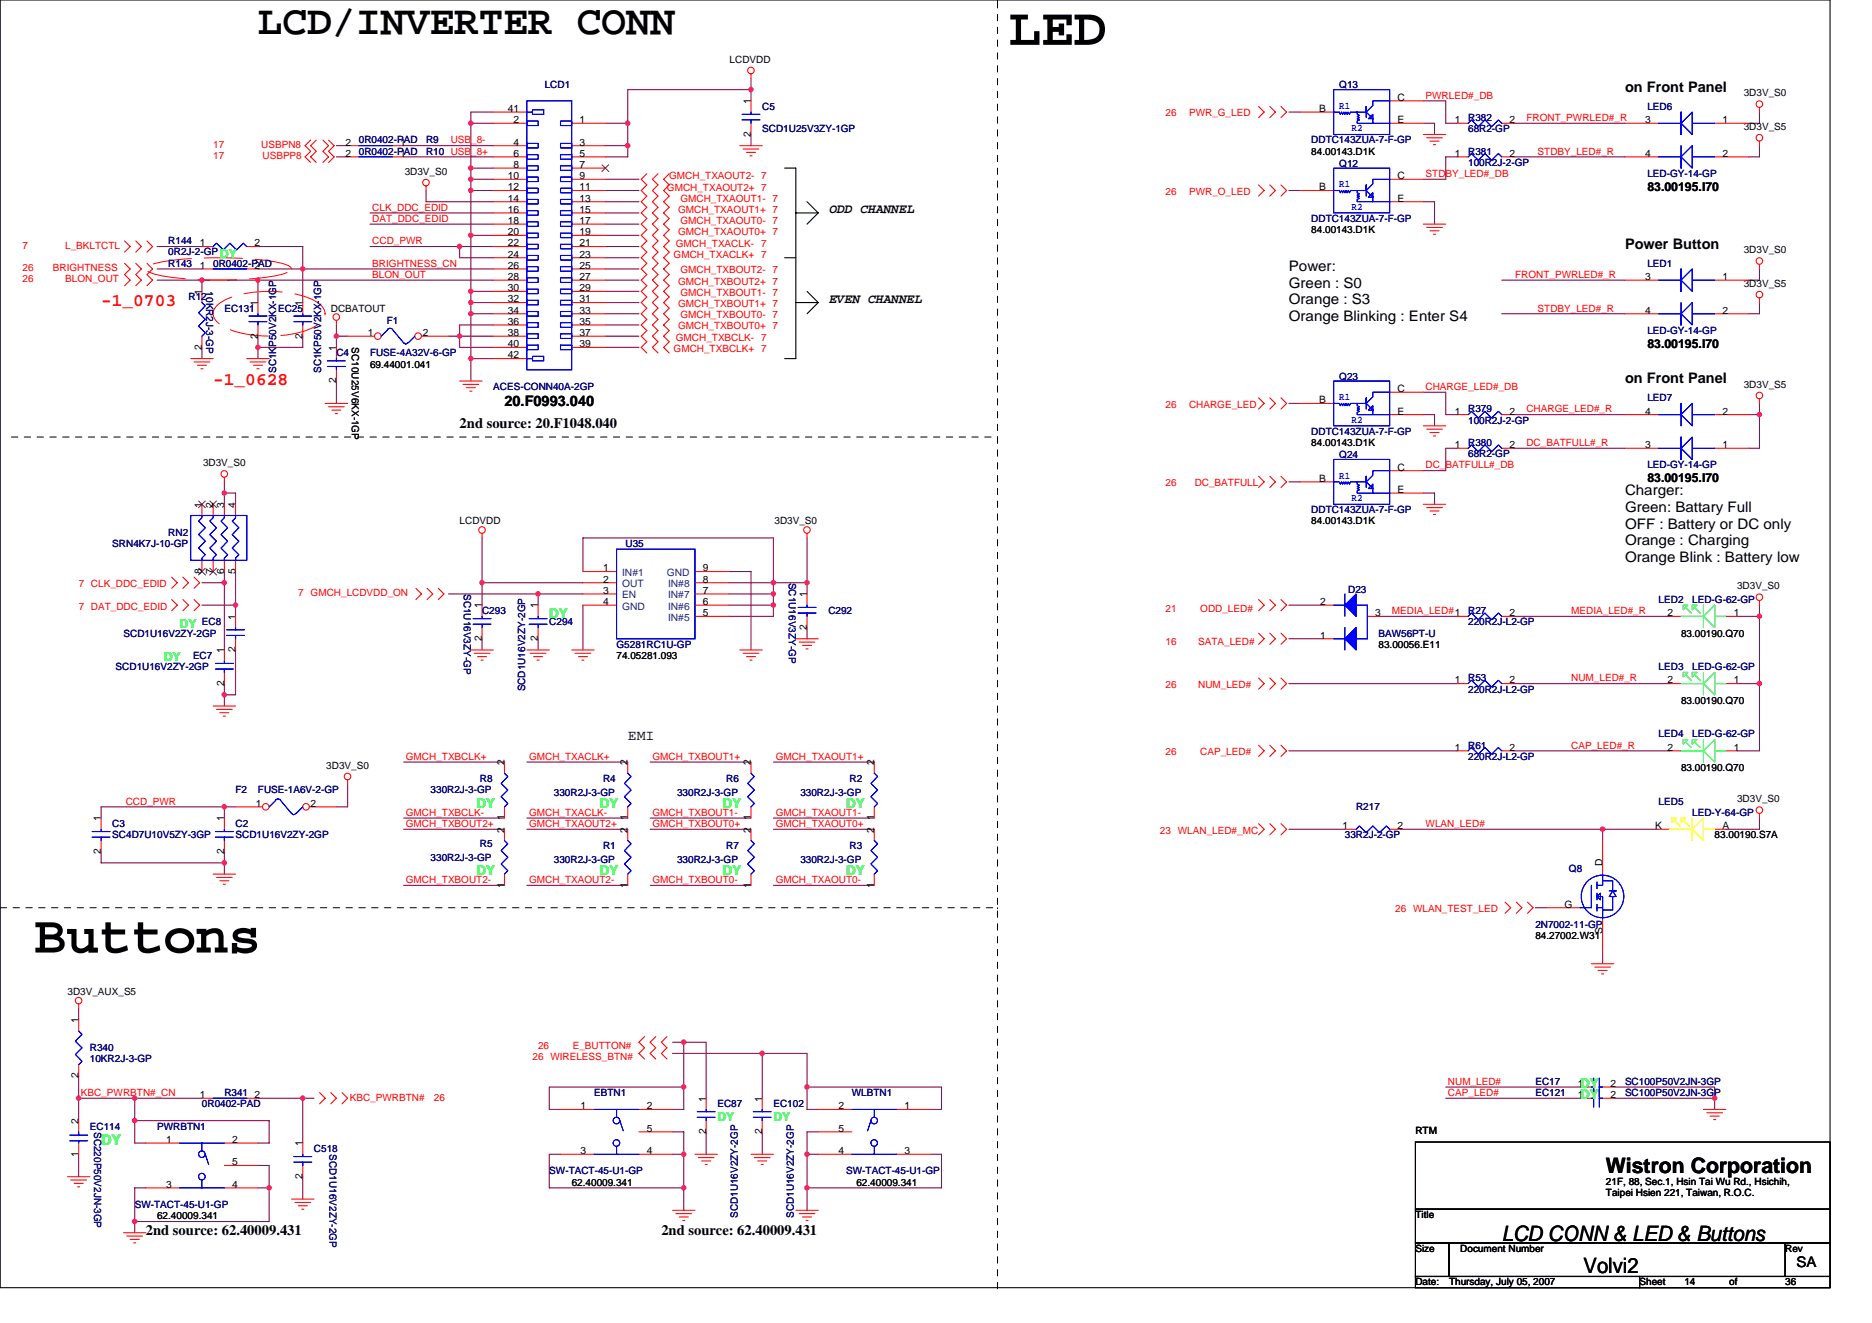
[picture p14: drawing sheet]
<svg xmlns="http://www.w3.org/2000/svg" width="297mm" height="210mm" viewBox="0 0 297 210" stroke-linecap="round" stroke-linejoin="round" font-family="sans-serif">
<defs><g id="words">
<g font-size="8.5">
<text x="160.1" y="7.1">LED</text>
<text x="5.4" y="151.1">Buttons</text>
</g>
<text font-size="6.6" x="40.9" y="5.5">LCD/INVERTER CONN</text>
<g font-size="3.4">
<text x="254.8" y="186.1">Wistron Corporation</text>
<text x="238.3" y="196.8">LCD CONN &amp; LED &amp; Buttons</text>
<text x="251.3" y="202">Volvi2</text>
</g>
<g font-size="2.8" fill="#f00">
<text x="16" y="48.6">-1_0703</text>
<text x="33.8" y="61">-1_0628</text>
</g>
<g font-size="2.3">
<text x="257.8" y="14.6">on Front Panel</text>
<text x="257.8" y="39.5">Power Button</text>
<text x="204.5" y="43">Power:</text>
<text x="204.5" y="45.6">Green : S0</text>
<text x="204.5" y="48.3">Orange : S3</text>
<text x="204.5" y="51">Orange Blinking : Enter S4</text>
<text x="80" y="64.4">20.F0993.040</text>
<text x="257.8" y="60.8">on Front Panel</text>
<text x="72.9" y="67.9">2nd source: 20.F1048.040</text>
<text x="257.8" y="78.5">Charger:</text>
<text x="257.8" y="81.2">Green: Battary Full</text>
<text x="257.8" y="83.9">OFF : Battery or DC only</text>
<text x="257.8" y="86.5">Orange : Charging</text>
<text x="257.8" y="89.2">Orange Blink : Battery low</text>
<text x="99.6" y="117.4">EMI</text>
<text x="23.2" y="195.9">2nd source: 62.40009.431</text>
<text x="104.9" y="195.9">2nd source: 62.40009.431</text>
<text x="285" y="201">SA</text>
</g>
<text font-size="2.3" fill="#0f0" x="16" y="181.7">DY</text>
<g font-size="2.1">
<text x="131.6" y="33.8">ODD CHANNEL</text>
<text x="131.6" y="48">EVEN CHANNEL</text>
</g>
<g font-size="2.1" fill="#0f0">
<text x="87.2" y="98">DY</text>
<text x="75.6" y="128.2">DY</text>
<text x="95.2" y="128.2">DY</text>
<text x="114.7" y="128.2">DY</text>
<text x="134.3" y="128.2">DY</text>
<text x="75.6" y="138.9">DY</text>
<text x="95.2" y="138.9">DY</text>
<text x="114.7" y="138.9">DY</text>
<text x="134.3" y="138.9">DY</text>
<text x="250.7" y="172.7">DY</text>
<text x="250.7" y="174.4">DY</text>
</g>
<g font-size="1.9">
<text x="261.4" y="30.3">83.00195.I70</text>
<text x="261.4" y="55.2">83.00195.I70</text>
<text x="261.4" y="76.5">83.00195.I70</text>
</g>
<text font-size="1.9" fill="#00ff40" x="34.9" y="40.9">DY</text>
<g font-size="1.9" fill="#0f0">
<text x="28.5" y="99.6">DY</text>
<text x="26" y="104.9">DY</text>
<text x="113.8" y="177.8">DY</text>
<text x="122.7" y="177.8">DY</text>
</g>
<g font-size="1.6">
<text x="115.8" y="9.9">LCDVDD</text>
<text x="80.6" y="17.8">41</text>
<text x="119.1" y="16.5" transform="rotate(-90 119.1 16.5)">1</text>
<text x="209.3" y="17.8">B</text>
<text x="221.8" y="16">C</text>
<text x="276.7" y="15.3">3D3V_S0</text>
<text x="54.8" y="23.1">2</text>
<text x="63.5" y="23.1">1</text>
<text x="81.5" y="19.5">2</text>
<text x="81.5" y="23.1">4</text>
<text x="92" y="19.5">1</text>
<text x="92" y="23.1">3</text>
<text x="119.1" y="21.7" transform="rotate(-90 119.1 21.7)">2</text>
<text x="221.8" y="19.5">E</text>
<text x="230.8" y="19.5">1</text>
<text x="239.5" y="19.5">2</text>
<text x="261" y="19.5">3</text>
<text x="273.3" y="19.5">1</text>
<text x="276.7" y="20.6">3D3V_S5</text>
<text x="54.8" y="24.9">2</text>
<text x="63.5" y="24.9">1</text>
<text x="64.2" y="27.7">3D3V_S0</text>
<text x="80.6" y="28.4">10</text>
<text x="81.5" y="24.9">6</text>
<text x="81.5" y="26.6">8</text>
<text x="92" y="24.9">5</text>
<text x="92" y="26.6">7</text>
<text x="92" y="28.4">9</text>
<text x="208.1" y="24.5">84.00143.D1K</text>
<text x="221.8" y="28.4">C</text>
<text x="230.8" y="24.9">1</text>
<text x="239.5" y="24.9">2</text>
<text x="261" y="24.9">4</text>
<text x="273.3" y="24.9">2</text>
<text x="80.6" y="30.2">12</text>
<text x="80.6" y="32">14</text>
<text x="80.6" y="33.8">16</text>
<text x="80.6" y="35.5">18</text>
<text x="92" y="30.2">11</text>
<text x="92" y="32">13</text>
<text x="92" y="33.8">15</text>
<text x="92" y="35.5">17</text>
<text x="209.3" y="30.2">B</text>
<text x="221.8" y="32">E</text>
<text x="31.7" y="39.1">1</text>
<text x="40.4" y="39.1">2</text>
<text x="80.6" y="37.3">20</text>
<text x="80.6" y="39.1">22</text>
<text x="80.6" y="40.9">24</text>
<text x="92" y="37.3">19</text>
<text x="92" y="39.1">21</text>
<text x="92" y="40.9">23</text>
<text x="208.1" y="37">84.00143.D1K</text>
<text x="276.7" y="40.2">3D3V_S0</text>
<text x="31.7" y="42.7">1</text>
<text x="32" y="46.8" transform="rotate(-90 32 46.8)">1</text>
<text x="40.4" y="42.7">2</text>
<text x="80.6" y="42.7">26</text>
<text x="80.6" y="44.4">28</text>
<text x="80.6" y="46.2">30</text>
<text x="80.6" y="48">32</text>
<text x="92" y="42.7">25</text>
<text x="92" y="44.4">27</text>
<text x="92" y="46.2">29</text>
<text x="92" y="48">31</text>
<text x="261" y="44.4">3</text>
<text x="273.3" y="44.4">1</text>
<text x="276.7" y="45.5">3D3V_S5</text>
<text x="40.9" y="53.7" transform="rotate(-90 40.9 53.7)">2</text>
<text x="40.9" y="48.5" transform="rotate(-90 40.9 48.5)">1</text>
<text x="48" y="53.7" transform="rotate(-90 48 53.7)">2</text>
<text x="48" y="48.5" transform="rotate(-90 48 48.5)">1</text>
<text x="52.5" y="49.4">DCBATOUT</text>
<text x="58.4" y="53.3">1</text>
<text x="67.1" y="53.3">2</text>
<text x="80.6" y="49.8">34</text>
<text x="80.6" y="51.5">36</text>
<text x="80.6" y="53.3">38</text>
<text x="92" y="49.8">33</text>
<text x="92" y="51.5">35</text>
<text x="92" y="53.3">37</text>
<text x="261" y="49.8">4</text>
<text x="273.3" y="49.8">2</text>
<text x="32" y="55.5" transform="rotate(-90 32 55.5)">2</text>
<text x="53.4" y="55.6" transform="rotate(-90 53.4 55.6)">1</text>
<text x="55.8" y="55.1" transform="rotate(90 55.8 55.1)">SC10U25V6KX-1GP</text>
<text x="58.7" y="58.3">69.44001.041</text>
<text x="80.6" y="55.1">40</text>
<text x="80.6" y="56.9">42</text>
<text x="92" y="55.1">39</text>
<text x="53.4" y="60.8" transform="rotate(-90 53.4 60.8)">2</text>
<text x="209.3" y="64">B</text>
<text x="221.8" y="65.8">E</text>
<text x="221.8" y="62.2">C</text>
<text x="230.8" y="65.8">1</text>
<text x="239.5" y="65.8">2</text>
<text x="261" y="65.8">4</text>
<text x="273.3" y="65.8">2</text>
<text x="276.7" y="61.5">3D3V_S5</text>
<text x="208.1" y="70.8">84.00143.D1K</text>
<text x="230.8" y="71.1">1</text>
<text x="239.5" y="71.1">2</text>
<text x="261" y="71.1">3</text>
<text x="273.3" y="71.1">1</text>
<text x="32.2" y="74">3D3V_S0</text>
<text x="209.3" y="76.4">B</text>
<text x="221.8" y="74.7">C</text>
<text x="32" y="80.5" transform="rotate(-90 32 80.5)">1</text>
<text x="33.8" y="80.5" transform="rotate(-90 33.8 80.5)">2</text>
<text x="35.6" y="80.5" transform="rotate(-90 35.6 80.5)">3</text>
<text x="37.4" y="80.5" transform="rotate(-90 37.4 80.5)">4</text>
<text x="72.9" y="83.2">LCDVDD</text>
<text x="122.9" y="83.2">3D3V_S0</text>
<text x="208.1" y="83.2">84.00143.D1K</text>
<text x="221.8" y="78.2">E</text>
<text x="32" y="91.1" transform="rotate(-90 32 91.1)">8</text>
<text x="33.8" y="91.1" transform="rotate(-90 33.8 91.1)">7</text>
<text x="35.6" y="91.1" transform="rotate(-90 35.6 91.1)">6</text>
<text x="37.4" y="91.1" transform="rotate(-90 37.4 91.1)">5</text>
<text x="95.7" y="90.7">1</text>
<text x="95.7" y="92.4">2</text>
<text x="95.7" y="94.2">3</text>
<text x="95.7" y="96">4</text>
<text x="111.5" y="90.7">9</text>
<text x="111.5" y="96">6</text>
<text x="111.5" y="94.2">7</text>
<text x="111.5" y="92.4">8</text>
<text x="128" y="94.8" transform="rotate(-90 128 94.8)">1</text>
<text x="209.5" y="96">2</text>
<text x="275.6" y="93.5">3D3V_S0</text>
<text x="37.4" y="98.3" transform="rotate(-90 37.4 98.3)">1</text>
<text x="76.5" y="101.7" transform="rotate(-90 76.5 101.7)">2</text>
<text x="76.5" y="96.5" transform="rotate(-90 76.5 96.5)">1</text>
<text x="85.4" y="101.7" transform="rotate(-90 85.4 101.7)">2</text>
<text x="85.4" y="96.5" transform="rotate(-90 85.4 96.5)">1</text>
<text x="111.5" y="97.8">5</text>
<text x="128" y="99.9" transform="rotate(-90 128 99.9)">2</text>
<text x="209.5" y="101.3">1</text>
<text x="218.2" y="97.8">3</text>
<text x="239.5" y="97.8">2</text>
<text x="264.6" y="97.8">2</text>
<text x="266.7" y="101">83.00190.Q70</text>
<text x="275.1" y="97.8">1</text>
<text x="35.6" y="103.7" transform="rotate(-90 35.6 103.7)">1</text>
<text x="37.4" y="103.5" transform="rotate(-90 37.4 103.5)">2</text>
<text x="97.8" y="104.5">74.05281.093</text>
<text x="218.7" y="102.8">83.00056.E11</text>
<text x="35.6" y="108.8" transform="rotate(-90 35.6 108.8)">2</text>
<text x="230.8" y="108.4">1</text>
<text x="239.5" y="108.4">2</text>
<text x="264.6" y="108.4">2</text>
<text x="266.7" y="111.7">83.00190.Q70</text>
<text x="275.1" y="108.4">1</text>
<text x="230.8" y="119.1">1</text>
<text x="239.5" y="119.1">2</text>
<text x="264.6" y="119.1">2</text>
<text x="275.1" y="119.1">1</text>
<text x="51.8" y="122">3D3V_S0</text>
<text x="80" y="121.4" transform="rotate(-90 80 121.4)">2</text>
<text x="99.6" y="121.4" transform="rotate(-90 99.6 121.4)">2</text>
<text x="119.1" y="121.4" transform="rotate(-90 119.1 121.4)">2</text>
<text x="138.7" y="121.4" transform="rotate(-90 138.7 121.4)">2</text>
<text x="266.7" y="122.3">83.00190.Q70</text>
<text x="16" y="130.3" transform="rotate(-90 16 130.3)">1</text>
<text x="35.6" y="130.3" transform="rotate(-90 35.6 130.3)">1</text>
<text x="40.6" y="128">1</text>
<text x="49.3" y="128">2</text>
<text x="80" y="130.2" transform="rotate(-90 80 130.2)">1</text>
<text x="99.6" y="130.2" transform="rotate(-90 99.6 130.2)">1</text>
<text x="119.1" y="130.2" transform="rotate(-90 119.1 130.2)">1</text>
<text x="138.7" y="130.2" transform="rotate(-90 138.7 130.2)">1</text>
<text x="213" y="131.6">1</text>
<text x="221.8" y="131.6">2</text>
<text x="262.6" y="131.6">K</text>
<text x="273.3" y="131.6">A</text>
<text x="275.6" y="127.3">3D3V_S0</text>
<text x="16" y="135.5" transform="rotate(-90 16 135.5)">2</text>
<text x="35.6" y="135.5" transform="rotate(-90 35.6 135.5)">2</text>
<text x="80" y="132.1" transform="rotate(-90 80 132.1)">2</text>
<text x="99.6" y="132.1" transform="rotate(-90 99.6 132.1)">2</text>
<text x="119.1" y="132.1" transform="rotate(-90 119.1 132.1)">2</text>
<text x="138.7" y="132.1" transform="rotate(-90 138.7 132.1)">2</text>
<text x="254.3" y="137.4" transform="rotate(-90 254.3 137.4)">D</text>
<text x="272.1" y="133">83.00190.S7A</text>
<text x="80" y="140.8" transform="rotate(-90 80 140.8)">1</text>
<text x="99.6" y="140.8" transform="rotate(-90 99.6 140.8)">1</text>
<text x="119.1" y="140.8" transform="rotate(-90 119.1 140.8)">1</text>
<text x="138.7" y="140.8" transform="rotate(-90 138.7 140.8)">1</text>
<text x="248.2" y="144">G</text>
<text x="243.6" y="149">84.27002.W31</text>
<text x="254.3" y="148.1" transform="rotate(-90 254.3 148.1)">S</text>
<text x="10.7" y="157.9">3D3V_AUX_S5</text>
<text x="12.5" y="162.3" transform="rotate(-90 12.5 162.3)">1</text>
<text x="12.5" y="171.1" transform="rotate(-90 12.5 171.1)">2</text>
<text x="250.4" y="172.4">1</text>
<text x="255.5" y="172.4">2</text>
<text x="12.5" y="178.3" transform="rotate(-90 12.5 178.3)">2</text>
<text x="31.7" y="174.2">1</text>
<text x="40.4" y="174.2">2</text>
<text x="92.1" y="176">1</text>
<text x="102.6" y="176">2</text>
<text x="102.6" y="179.6">5</text>
<text x="112" y="180" transform="rotate(-90 112 180)">2</text>
<text x="112" y="174.8" transform="rotate(-90 112 174.8)">1</text>
<text x="120.9" y="180" transform="rotate(-90 120.9 180)">2</text>
<text x="120.9" y="174.8" transform="rotate(-90 120.9 174.8)">1</text>
<text x="133" y="176">2</text>
<text x="133" y="179.6">5</text>
<text x="143.5" y="176">1</text>
<text x="224.6" y="179.9">RTM</text>
<text x="250.4" y="174.2">1</text>
<text x="255.5" y="174.2">2</text>
<text x="12.5" y="183.5" transform="rotate(-90 12.5 183.5)">1</text>
<text x="26.3" y="181.3">1</text>
<text x="36.8" y="181.3">2</text>
<text x="36.8" y="184.9">5</text>
<text x="48" y="181.9" transform="rotate(-90 48 181.9)">1</text>
<text x="92.1" y="183.1">3</text>
<text x="102.6" y="183.1">4</text>
<text x="133" y="183.1">4</text>
<text x="143.5" y="183.1">3</text>
<text x="26.3" y="188.4">3</text>
<text x="36.8" y="188.4">4</text>
<text x="48" y="187.1" transform="rotate(-90 48 187.1)">2</text>
<text x="90.7" y="188.1">62.40009.341</text>
<text x="135.9" y="188.1">62.40009.341</text>
<text x="254.8" y="187.9">21F, 88, Sec.1, Hsin Tai Wu Rd., Hsichih,</text>
<text x="254.8" y="189.7">Taipei Hsien 221, Taiwan, R.O.C.</text>
<text x="24.9" y="193.4">62.40009.341</text>
<text x="224.6" y="193.3">Title</text>
<text x="224.6" y="198.6">Size</text>
<text x="224.6" y="203.9">Date:</text>
<text x="229.9" y="203.9">Thursday, July 05, 2007</text>
<text x="231.7" y="198.6">Document Number</text>
<text x="260.2" y="203.9">Sheet</text>
<text x="267.3" y="203.9">14</text>
<text x="274.4" y="203.9">of</text>
<text x="283.3" y="198.6">Rev</text>
<text x="283.3" y="203.9">36</text>
</g>
<g font-size="1.6" fill="#000080">
<text x="86.4" y="14">LCD1</text>
<text x="120.9" y="17.4">C5</text>
<text x="212.5" y="14">Q13</text>
<text x="261.4" y="17.4">LED6</text>
<text x="56.9" y="22.8">0R0402-PAD</text>
<text x="67.6" y="22.8">R9</text>
<text x="120.9" y="21">SCD1U25V3ZY-1GP</text>
<text x="208.1" y="22.8">DDTC143ZUA-7-F-GP</text>
<text x="233" y="19.2">R382</text>
<text x="233" y="21">68R2-GP</text>
<text x="56.9" y="24.5">0R0402-PAD</text>
<text x="67.6" y="24.5">R10 USB_8+</text>
<text x="212.5" y="26.5">Q12</text>
<text x="233" y="24.5">R381</text>
<text x="233" y="26.3">100R2J-2-GP</text>
<text x="261.4" y="28.1">LED-GY-14-GP</text>
<text x="208.1" y="35.2">DDTC143ZUA-7-F-GP</text>
<text x="26.7" y="38.8">R144</text>
<text x="26.7" y="40.5">0R2J-2-GP</text>
<text x="26.7" y="42.3">R143</text>
<text x="29.9" y="47.6">R12</text>
<text x="32.7" y="46.2" transform="rotate(90 32.7 46.2)">10KR2J-3-GP</text>
<text x="33.8" y="42.3">0R0402-PAD</text>
<text x="261.4" y="42.3">LED1</text>
<text x="35.6" y="49.4">EC131</text>
<text x="44.1" y="49.4">EC25</text>
<text x="61.4" y="51.4">F1</text>
<text x="261.4" y="53">LED-GY-14-GP</text>
<text x="43.8" y="59.2" transform="rotate(-90 43.8 59.2)">SC1KP50V2KX-1GP</text>
<text x="50.9" y="59.2" transform="rotate(-90 50.9 59.2)">SC1KP50V2KX-1GP</text>
<text x="53.4" y="56.5">C4</text>
<text x="58.7" y="56.5">FUSE-4A32V-6-GP</text>
<text x="78.3" y="61.9">ACES-CONN40A-2GP</text>
<text x="212.5" y="60.3">Q23</text>
<text x="233" y="65.4">R379</text>
<text x="261.4" y="63.6">LED7</text>
<text x="208.1" y="69">DDTC143ZUA-7-F-GP</text>
<text x="233" y="67.2">100R2J-2-GP</text>
<text x="233" y="70.8">R380</text>
<text x="212.5" y="72.7">Q24</text>
<text x="233" y="72.5">68R2-GP</text>
<text x="261.4" y="74.3">LED-GY-14-GP</text>
<text x="208.1" y="81.4">DDTC143ZUA-7-F-GP</text>
<text x="17.8" y="86.8">SRN4K7J-10-GP</text>
<text x="26.7" y="85">RN2</text>
<text x="99.2" y="86.8">U35</text>
<text x="73.6" y="94.2" transform="rotate(90 73.6 94.2)">SC1U16V3ZY-GP</text>
<text x="125.2" y="92.5" transform="rotate(90 125.2 92.5)">SC1U16V3ZY-GP</text>
<text x="213.9" y="94">D23</text>
<text x="263.2" y="95.7">LED2</text>
<text x="268.5" y="95.7">LED-G-62-GP</text>
<text x="19.6" y="101">SCD1U16V2ZY-2GP</text>
<text x="32" y="99.2">EC8</text>
<text x="76.5" y="97.4">C293</text>
<text x="87.2" y="99.2">C294</text>
<text x="131.4" y="97.4">C292</text>
<text x="218.7" y="101">BAW56PT-U</text>
<text x="233" y="97.4">R27</text>
<text x="233" y="99.2">220R2J-L2-GP</text>
<text x="18.3" y="106.3">SCD1U16V2ZY-2GP</text>
<text x="30.6" y="104.5">EC7</text>
<text x="97.8" y="102.8">G5281RC1U-GP</text>
<text x="263.2" y="106.3">LED3</text>
<text x="268.5" y="106.3">LED-G-62-GP</text>
<text x="83.3" y="109.7" transform="rotate(-90 83.3 109.7)">SCD1U16V2ZY-2GP</text>
<text x="233" y="108.1">R53</text>
<text x="233" y="109.9">220R2J-L2-GP</text>
<text x="233" y="118.8">R61</text>
<text x="263.2" y="117">LED4</text>
<text x="268.5" y="117">LED-G-62-GP</text>
<text x="37.4" y="125.9">F2</text>
<text x="40.9" y="125.9">FUSE-1A6V-2-GP</text>
<text x="68.3" y="125.9">330R2J-3-GP</text>
<text x="76.1" y="124.1">R8</text>
<text x="95.7" y="124.1">R4</text>
<text x="115.2" y="124.1">R6</text>
<text x="134.8" y="124.1">R2</text>
<text x="233" y="120.5">220R2J-L2-GP</text>
<text x="17.8" y="131.2">C3</text>
<text x="37.4" y="131.2">C2</text>
<text x="87.9" y="126.2">330R2J-3-GP</text>
<text x="107.4" y="126.2">330R2J-3-GP</text>
<text x="127" y="126.2">330R2J-3-GP</text>
<text x="215.2" y="128.5">R217</text>
<text x="263.2" y="127.7">LED5</text>
<text x="268.5" y="129.4">LED-Y-64-GP</text>
<text x="17.8" y="133">SC4D7U10V5ZY-3GP</text>
<text x="37.4" y="133">SCD1U16V2ZY-2GP</text>
<text x="68.3" y="136.5">330R2J-3-GP</text>
<text x="76.1" y="134.4">R5</text>
<text x="87.9" y="136.9">330R2J-3-GP</text>
<text x="95.7" y="134.8">R1</text>
<text x="107.4" y="136.9">330R2J-3-GP</text>
<text x="115.2" y="134.8">R7</text>
<text x="127" y="136.9">330R2J-3-GP</text>
<text x="134.8" y="134.8">R3</text>
<text x="213.4" y="133">33R2J-2-GP</text>
<text x="249" y="138.3">Q8</text>
<text x="243.6" y="147.2">2N7002-11-GP</text>
<text x="14.3" y="166.8">R340</text>
<text x="14.3" y="168.6">10KR2J-3-GP</text>
<text x="35.6" y="173.9">R341</text>
<text x="94.3" y="173.9">EBTN1</text>
<text x="135.2" y="173.9">WLBTN1</text>
<text x="243.6" y="172.1">EC17</text>
<text x="243.6" y="173.9">EC121</text>
<text x="257.8" y="173.9">SC100P50V2JN-3GP</text>
<text x="257.8" y="172.1">SC100P50V2JN-3GP</text>
<text x="14.3" y="179.2">EC114</text>
<text x="14.9" y="179.6" transform="rotate(90 14.9 179.6)">SC220P50V2JN-3GP</text>
<text x="24.9" y="179.2">PWRBTN1</text>
<text x="32" y="175.7">0R0402-PAD</text>
<text x="113.8" y="175.7">EC87</text>
<text x="122.7" y="175.7">EC102</text>
<text x="49.8" y="182.8">C518</text>
<text x="52.3" y="183.1" transform="rotate(90 52.3 183.1)">SCD1U16V2ZY-2GP</text>
<text x="21.4" y="191.7">SW-TACT-45-U1-GP</text>
<text x="87.2" y="186.3">SW-TACT-45-U1-GP</text>
<text x="134.3" y="186.3">SW-TACT-45-U1-GP</text>
<text x="117.1" y="193.3" transform="rotate(-90 117.1 193.3)">SCD1U16V2ZY-2GP</text>
<text x="126" y="193.3" transform="rotate(-90 126 193.3)">SCD1U16V2ZY-2GP</text>
</g>
<g font-size="1.6" fill="#00f">
<text x="212.5" y="17.3">R1</text>
<text x="214.5" y="20.8">R2</text>
<text x="212.5" y="29.7">R1</text>
<text x="214.5" y="33.3">R2</text>
<text x="212.5" y="63.5">R1</text>
<text x="214.5" y="67">R2</text>
<text x="212.5" y="75.9">R1</text>
<text x="214.5" y="79.5">R2</text>
</g>
<g font-size="1.6" fill="#f00">
<text x="226.2" y="15.6">PWRLED#_DB</text>
<text x="33.8" y="23.5">17</text>
<text x="41.5" y="23.5">USBPN8</text>
<text x="71.5" y="22.8">USB_8-</text>
<text x="185" y="18.5">26</text>
<text x="188.7" y="18.5">PWR_G_LED</text>
<text x="242.2" y="19.2">FRONT_PWRLED#_R</text>
<text x="33.8" y="25.3">17</text>
<text x="41.7" y="25.3">USBPP8</text>
<text x="106.2" y="28.4">GMCH_TXAOUT2- 7</text>
<text x="226.2" y="28.1">STDBY_LED#_DB</text>
<text x="244" y="24.5">STDBY_LED#_R</text>
<text x="59.1" y="35.2">DAT_DDC_EDID</text>
<text x="59.1" y="33.4">CLK_DDC_EDID</text>
<text x="105.8" y="30.2">GMCH_TXAOUT2+ 7</text>
<text x="107.6" y="33.8">GMCH_TXAOUT1+ 7</text>
<text x="108" y="35.6">GMCH_TXAOUT0- 7</text>
<text x="108" y="32">GMCH_TXAOUT1- 7</text>
<text x="185" y="30.9">26</text>
<text x="188.7" y="30.9">PWR_O_LED</text>
<text x="3.6" y="39.5">7</text>
<text x="10.3" y="39.5">L_BKLTCTL</text>
<text x="59.1" y="38.8">CCD_PWR</text>
<text x="106.9" y="40.9">GMCH_TXACLK+ 7</text>
<text x="107.2" y="39.1">GMCH_TXACLK-</text>
<text x="107.6" y="37.3">GMCH_TXAOUT0+ 7</text>
<text x="120.8" y="39.1">7</text>
<text x="3.6" y="43">26</text>
<text x="3.6" y="44.8">26</text>
<text x="8.4" y="43">BRIGHTNESS</text>
<text x="10.3" y="44.8">BLON_OUT</text>
<text x="59.1" y="42.3">BRIGHTNESS_CN</text>
<text x="59.1" y="44.1">BLON_OUT</text>
<text x="107.6" y="45.1">GMCH_TXBOUT2+ 7</text>
<text x="108" y="46.9">GMCH_TXBOUT1- 7</text>
<text x="108" y="43.4">GMCH_TXBOUT2- 7</text>
<text x="240.4" y="44.1">FRONT_PWRLED#_R</text>
<text x="107.6" y="48.7">GMCH_TXBOUT1+ 7</text>
<text x="107.6" y="52.3">GMCH_TXBOUT0+ 7</text>
<text x="108" y="50.5">GMCH_TXBOUT0- 7</text>
<text x="244" y="49.4">STDBY_LED#_R</text>
<text x="106.9" y="55.8">GMCH_TXBCLK+ 7</text>
<text x="107.2" y="54">GMCH_TXBCLK-</text>
<text x="120.8" y="54">7</text>
<text x="185" y="64.7">26</text>
<text x="188.7" y="64.7">CHARGE_LED</text>
<text x="226.2" y="61.9">CHARGE_LED#_DB</text>
<text x="242.2" y="65.4">CHARGE_LED#_R</text>
<text x="242.2" y="70.8">DC_BATFULL#_R</text>
<text x="185" y="77.2">26</text>
<text x="189.6" y="77.2">DC_BATFULL</text>
<text x="226.2" y="74.3">DC_BATFULL#_DB</text>
<text x="12.5" y="93.2">7 CLK_DDC_EDID</text>
<text x="47.3" y="94.6">7 GMCH_LCDVDD_ON</text>
<text x="12.5" y="96.7">7 DAT_DDC_EDID</text>
<text x="185" y="97.1">21</text>
<text x="190.5" y="97.1">ODD_LED#</text>
<text x="220.9" y="97.4">MEDIA_LED#1</text>
<text x="249.3" y="97.4">MEDIA_LED#_R</text>
<text x="185" y="102.4">16</text>
<text x="190.1" y="102.4">SATA_LED#</text>
<text x="185" y="109.2">26</text>
<text x="190.1" y="109.2">NUM_LED#</text>
<text x="249.3" y="108.1">NUM_LED#_R</text>
<text x="185" y="119.8">26</text>
<text x="190.5" y="119.8">CAP_LED#</text>
<text x="249.3" y="118.8">CAP_LED#_R</text>
<text x="64.4" y="120.5">GMCH_TXBCLK+</text>
<text x="84" y="120.5">GMCH_TXACLK+</text>
<text x="103.5" y="120.5">GMCH_TXBOUT1+</text>
<text x="123.1" y="120.5">GMCH_TXAOUT1+</text>
<text x="20" y="127.7">CCD_PWR</text>
<text x="64.4" y="131.2">GMCH_TXBOUT2+</text>
<text x="64.4" y="129.4">GMCH_TXBCLK-</text>
<text x="84" y="131.2">GMCH_TXAOUT2+</text>
<text x="84" y="129.4">GMCH_TXACLK-</text>
<text x="103.5" y="131.2">GMCH_TXBOUT0+</text>
<text x="103.5" y="129.4">GMCH_TXBOUT1-</text>
<text x="123.1" y="129.4">GMCH_TXAOUT1-</text>
<text x="123.1" y="131.2">GMCH_TXAOUT0+</text>
<text x="226.2" y="131.2">WLAN_LED#</text>
<text x="184.1" y="132.3">23 WLAN_LED#_MC</text>
<text x="64.4" y="140.1">GMCH_TXBOUT2-</text>
<text x="84" y="140.1">GMCH_TXAOUT2-</text>
<text x="103.5" y="140.1">GMCH_TXBOUT0-</text>
<text x="123.1" y="140.1">GMCH_TXAOUT0-</text>
<text x="221.4" y="144.7">26 WLAN_TEST_LED</text>
<text x="85.4" y="166.4">26</text>
<text x="90.9" y="166.4">E_BUTTON#</text>
<text x="12.8" y="173.9">KBC_PWRBTN#_CN</text>
<text x="84.5" y="168.2">26 WIRELESS_BTN#</text>
<text x="229.8" y="172.1">NUM_LED#</text>
<text x="229.8" y="173.9">CAP_LED#</text>
<text x="55.5" y="174.6">KBC_PWRBTN#</text>
<text x="68.9" y="174.6">26</text>
</g>
<g font-size="1.6" fill="#004080">
<text x="98.7" y="91.4">IN#1</text>
<text x="98.7" y="93.2">OUT</text>
<text x="98.7" y="95">EN</text>
<text x="105.8" y="91.4">GND</text>
<text x="106" y="95">IN#7</text>
<text x="106" y="93.2">IN#8</text>
<text x="98.7" y="96.7">GND</text>
<text x="106" y="98.5">IN#5</text>
<text x="106" y="96.7">IN#6</text>
</g>
</g></defs>
<g fill="none" stroke="#000" stroke-width=".17">
<path d="M0 0h290.4v204.3h-290.4zM124.5 26.7h1.8v30.2h-1.8M126.3 33.8h3.5M128.1 32l1.7 1.8M129.8 33.8l-1.7 1.8M124.5 40.9h1.8M126.3 48h3.5M128.1 46.2l1.7 1.8M129.8 48l-1.7 1.8M224.6 181.2h65.8v10.7h-65.8zM224.6 191.9h65.8v5.3h-65.8zM224.6 197.2h5.3v5.3h-5.3z"/>
<path d="M229.9 197.2h53.4v5.3h-53.4zM283.3 197.2h7.1v5.3h-7.1zM224.6 202.5h35.6v1.8h-35.6zM260.2 202.5h30.2v1.8h-30.2z"/>
</g>
<g fill="none" stroke="#800040" stroke-width=".17">
<path d="M74.7 19.6v10.6M78.3 17.8h-3.6v1.8h3.6M96.1 19.6h3.5M119.2 14.2h-19.6v10.7h-3.5M119.2 12.4v3.6M204.5 17.8h1.8M225.8 19.6h1.8v1.7M225.8 16h3.6v3.6h1.8M240.1 19.6h17.7M279.2 17.8v1.8h-1.8M24.9 39.1h7.1M40.9 39.1h7.1v8.9"/>
<path d="M53.4 24.9h1.8M53.4 23.1h1.8M58.7 39.1h19.6M58.7 35.6h19.6M58.7 33.8h19.6M64 24.9h14.3M64 23.1h14.3M67.6 30.2v1.8h10.7M72.9 39.1v1.8h5.4M74.7 30.2v7.1h3.6M74.7 28.4h3.6M74.7 30.2h3.6"/>
<path d="M74.7 37.3v8.9M74.7 26.7h3.6M96.1 23.1h3.5M96.1 39.1h5.3M96.1 28.4h5.3M96.1 30.2h5.3M96.1 35.6h5.3M96.1 33.8h5.3M96.1 32h5.3M96.1 37.3h5.3M119.2 21.3v1.8M204.5 30.2h1.8"/>
<path d="M225.8 32h1.8v3.6M231.2 24.9h-1.8v3.5h-3.6M240.1 24.9h17.7M279.2 23.1v1.8h-1.8M24.9 44.4h53.4M24.9 42.7h7.1M32 44.4v1.8M32 55.1v1.8M40.9 42.7h37.4M40.9 44.4v3.6M40.9 53.3v3.6M48 53.3v1.8h-7.1"/>
<path d="M53.4 53.3h1.8M53.4 51.6v3.5M71.2 53.3h7.1M74.7 46.2v1.8h3.6M74.7 48v1.8h3.6M74.7 46.2h3.6M74.7 56.9h3.6M74.7 49.8v10.7M78.3 51.6h-5.4v3.5h5.4M96.1 44.4h5.3M96.1 42.7h5.3M96.1 55.1h5.3"/>
<path d="M96.1 46.2h5.3M96.1 53.3h5.3M96.1 51.6h5.3M96.1 40.9h5.3M96.1 49.8h5.3M96.1 48h5.3M238.3 44.4h19.5M238.3 49.8h19.5M279.2 42.7v1.7h-1.8M279.2 48v1.8h-1.8M35.6 76.5v3.5M35.6 78.2h1.8v1.8"/>
<path d="M53.4 60.5v3.5M204.5 64h1.8M204.5 76.5h1.8M225.8 78.2h1.8v1.8M225.8 65.8h1.8v1.8M225.8 62.2h3.6v3.6h1.8M231.2 71.1h-1.8v3.6h-3.6M240.1 65.8h17.7M240.1 71.1h17.7M277.4 65.8h1.8M279.2 64v7.1h-1.8M32 96h5.4"/>
<path d="M32 92.5h3.6M35.6 90.7v12.4M37.4 90.7v7.1M71.2 94.2h21.3M76.5 92.5h16M76.5 85.3v10.7M85.4 94.2v1.8M92.5 90.7v-5.4h30.2v12.5h-7.1M92.5 96v7.1M115.6 96h7.1M115.6 92.5h12.5M115.6 94.2h7.1"/>
<path d="M115.6 90.7h3.6v12.4M128.1 85.3v8.9M128.1 99.6v1.7M204.5 96h5.3M218.7 97.8h12.5M240.1 97.8h24.9M275.6 97.8h3.6M279.2 96v23.1h-3.6M35.6 108.5v3.5M37.4 103.1v7.1h-1.8M76.5 101.3v1.8M85.4 101.3v1.8"/>
<path d="M204.5 101.3h5.3M204.5 108.5h26.7M204.5 119.1h26.7M240.1 108.5h24.9M240.1 119.1h24.9M275.6 108.5h3.6M16 135.1v1.8h19.6M35.6 128v1.8M35.6 135.1v3.6M37.4 128h-21.4v1.8M55.2 124.5v3.5h-1.8M64 131.6h16"/>
<path d="M64 120.9h16M64 129.8h16M83.6 131.6h16M83.6 120.9h16M83.6 129.8h16M103.2 131.6h16M103.2 120.9h16M103.2 129.8h16M122.7 131.6h16M122.7 120.9h16M122.7 129.8h16M204.5 131.6h8.9"/>
<path d="M222.3 131.6h40.9M254.3 131.6v1.7M279.2 129.8v1.8h-5.3M64 140.5h16M83.6 140.5h16M103.2 140.5h16M122.7 140.5h16M243.6 144h1.8M254.3 151.1v1.8M12.5 174.2h19.5M12.5 160v1.8M12.5 170.7v7.1"/>
<path d="M21.4 177.8h21.3v3.6h-1.8M21.4 174.2v7.2h1.8M40.9 174.2h8.9M48 174.2v7.2M106.7 167.1h21.4v8.9h1.7M106.7 179.6h1.8v12.4M106.7 165.4h1.8M108.5 165.4h3.6v8.8M108.5 172.5h-21.3v3.5h1.7M108.5 165.4v10.6h-1.8M112.1 179.6v3.5M120.9 167.1v7.1"/>
<path d="M120.9 179.6v3.5M128.1 172.5h21.3v3.5h-1.8M129.8 179.6h-1.7v12.4M229.4 172.5h21.3M229.4 174.2h21.3M256.1 172.5h16v1.7M256.1 174.2h16M272.1 174.2v1.8M12.5 183.1v3.6M23.2 188.5h-1.8v7.1M40.9 188.5h1.8M40.9 184.9h1.8v8.9h-21.3"/>
<path d="M48 186.7v3.5M88.9 183.1h-1.7v5.4h21.3M106.7 183.1h1.8M128.1 183.1h1.7M147.6 183.1h1.8v5.4h-21.3"/>
</g>
<g fill="#f0f" stroke="#f0f" stroke-width=".17">
<circle cx="35.6" cy="78.2" r=".35"/>
<circle cx="35.6" cy="136.9" r=".35"/>
<circle cx="279.2" cy="65.8" r=".35"/>
<circle cx="37.4" cy="96" r=".35"/>
<circle cx="35.6" cy="92.4" r=".35"/>
<circle cx="35.6" cy="128" r=".35"/>
<circle cx="76.5" cy="92.4" r=".35"/>
<circle cx="85.4" cy="94.2" r=".35"/>
<circle cx="128" cy="92.4" r=".35"/>
<circle cx="122.7" cy="96" r=".35"/>
<circle cx="122.7" cy="94.2" r=".35"/>
<circle cx="122.7" cy="92.4" r=".35"/>
<circle cx="40.9" cy="55.1" r=".35"/>
<circle cx="48" cy="42.7" r=".35"/>
<circle cx="74.7" cy="46.2" r=".35"/>
<circle cx="74.7" cy="56.9" r=".35"/>
<circle cx="74.7" cy="49.8" r=".35"/>
<circle cx="72.9" cy="53.3" r=".35"/>
<circle cx="74.7" cy="48" r=".35"/>
<circle cx="74.7" cy="30.2" r=".35"/>
<circle cx="74.7" cy="37.3" r=".35"/>
<circle cx="99.6" cy="19.5" r=".35"/>
<circle cx="99.6" cy="23.1" r=".35"/>
<circle cx="74.7" cy="28.4" r=".35"/>
<circle cx="72.9" cy="39.1" r=".35"/>
<circle cx="119.2" cy="14.2" r=".35"/>
<circle cx="74.7" cy="26.7" r=".35"/>
<circle cx="32" cy="44.4" r=".35"/>
<circle cx="74.7" cy="19.5" r=".35"/>
<circle cx="53.4" cy="53.3" r=".35"/>
<circle cx="254.3" cy="131.6" r=".35"/>
<circle cx="35.6" cy="110.2" r=".35"/>
<circle cx="279.2" cy="108.4" r=".35"/>
<circle cx="272.1" cy="174.2" r=".35"/>
<circle cx="40.9" cy="44.4" r=".35"/>
<circle cx="279.2" cy="97.8" r=".35"/>
<circle cx="108.5" cy="188.5" r=".35"/>
<circle cx="108.5" cy="183.1" r=".35"/>
<circle cx="128" cy="188.5" r=".35"/>
<circle cx="42.7" cy="188.5" r=".35"/>
<circle cx="21.4" cy="177.8" r=".35"/>
<circle cx="21.4" cy="193.8" r=".35"/>
<circle cx="128" cy="183.1" r=".35"/>
<circle cx="120.9" cy="167.1" r=".35"/>
<circle cx="12.5" cy="174.2" r=".35"/>
<circle cx="48" cy="174.2" r=".35"/>
<circle cx="108.5" cy="172.5" r=".35"/>
<circle cx="108.5" cy="165.3" r=".35"/>
<circle cx="128" cy="172.5" r=".35"/>
<circle cx="21.4" cy="174.2" r=".35"/>
</g>
<g fill="none" stroke="#f00" stroke-width=".17">
<path d="M119.2 11.7v.7M199.7 16.9l.9 .9-.9 .9M201.5 16.9l.9 .9-.9 .9M203.3 16.9l.8 .9-.8 .9M279.2 17.1v.7M19.8 38.2l.9 .9-.9 .9M21.5 38.2l.9 .9-.9 .9M23.3 38.2l.9 .9-.9 .9M49.3 22.2l-.9 .9 .9 .9-.9 .9 .9 .9M50.2 22.2l-.9 .9 .9 .9-.9 .9 .9 .9M51.2 22.2l.9 .9-.9 .9 .9 .9-.9 .9M52.1 22.2l.9 .9-.9 .9 .9 .9-.9 .9"/>
<path d="M67.6 29.5v.7M102.6 27.6l-.9 .8 .9 .9-.9 .9 .9 .9-.9 .9 .9 .9-.9 .9 .9 .9-.9 .9 .9 .8-.9 .9 .9 .9-.9 .9 .9 .9-.9 .9 .9 .9-.9 .9 .9 .9-.9 .8 .9 .9-.9 .9 .9 .9-.9 .9 .9 .9-.9 .9 .9 .9-.9 .9 .9 .9-.9 .8 .9 .9-.9 .9 .9 .9M104.4 27.6l-.9 .8 .9 .9-.9 .9 .9 .9-.9 .9 .9 .9-.9 .9 .9 .9-.9 .9 .9 .8-.9 .9 .9 .9-.9 .9 .9 .9-.9 .9 .9 .9-.9 .9 .9 .9-.9 .8 .9 .9-.9 .9 .9 .9-.9 .9 .9 .9-.9 .9 .9 .9-.9 .9 .9 .9-.9 .8 .9 .9-.9 .9 .9 .9M106.2 27.6l-.9 .8 .9 .9-.9 .9 .9 .9-.9 .9 .9 .9-.9 .9 .9 .9-.9 .9 .9 .8-.9 .9 .9 .9-.9 .9 .9 .9-.9 .9 .9 .9-.9 .9 .9 .9-.9 .8 .9 .9-.9 .9 .9 .9-.9 .9 .9 .9-.9 .9 .9 .9-.9 .9 .9 .9-.9 .8 .9 .9-.9 .9 .9 .9M117.4 23.1h3.5M117.9 23.6h2.5M118.4 24.2h1.5M119 24.7h.3M199.7 29.3l.9 .9-.9 .9M201.5 29.3l.9 .9-.9 .9M203.3 29.3l.8 .9-.8 .9M225.8 21.3h3.6"/>
<path d="M225.8 35.6h3.6M226.4 21.9h2.5M226.4 36.1h2.5M226.9 22.4h1.4M226.9 36.6h1.4M227.5 22.9h.3M227.5 37.2h.3M279.2 22.4v.7M19.8 41.8l.9 .9-.9 .9 .9 .8-.9 .9M21.5 41.8l.9 .9-.9 .9 .9 .8-.9 .9M23.3 41.8l.9 .9-.9 .9 .9 .8-.9 .9M30.3 56.9h3.5"/>
<path d="M30.8 57.4h2.5M31.3 58h1.5M31.9 58.5h.3M39.2 56.9h3.5M39.7 57.4h2.5M40.2 58h1.5M40.8 58.5h.3M53.4 50.8v.8M279.2 42v.7M279.2 47.3v.7M35.6 75.7v.8M51.6 64h3.6"/>
<path d="M52.1 64.5h2.5M52.7 65.1h1.4M53.2 65.6h.3M72.9 60.5h3.6M73.5 61h2.5M74 61.5h1.4M74.5 62.1h.4M199.7 63.1l.9 .9-.9 .9M199.7 75.6l.9 .9-.9 .8M201.5 63.1l.9 .9-.9 .9M201.5 75.6l.9 .9-.9 .8M203.3 63.1l.8 .9-.8 .9"/>
<path d="M203.3 75.6l.8 .9-.8 .8M225.8 67.6h3.6M226.4 68.1h2.5M226.9 68.6h1.4M227.5 69.2h.3M279.2 63.3v.7M27.2 91.6l.9 .9-.9 .8M27.2 95.1l.9 .9-.9 .9M29 91.6l.9 .9-.9 .8M29 95.1l.9 .9-.9 .9M30.8 95.1l.9 .9-.9 .9M30.8 91.6l.9 .9-.9 .8"/>
<path d="M66 93.3l.9 .9-.9 .9M67.8 93.3l.9 .9-.9 .9M69.6 93.3l.8 .9-.8 .9M76.5 84.6v.7M128.1 84.6v.7M199.7 95.1l.9 .9-.9 .9M201.5 95.1l.9 .9-.9 .9M203.3 95.1l.8 .9-.8 .9M225.8 80h3.6M226.4 80.5h2.5M226.9 81.1h1.4M227.5 81.6h.3"/>
<path d="M279.2 95.3v.7M33.8 112h3.6M34.4 112.5h2.4M34.9 113.1h1.4M35.4 113.6h.4M74.7 103.1h3.6M75.2 103.7h2.5M75.8 104.2h1.4M76.3 104.7h.4M83.6 103.1h3.6M84.1 103.7h2.5M84.7 104.2h1.4"/>
<path d="M85.2 104.7h.4M90.7 103.1h3.6M91.2 103.7h2.5M91.8 104.2h1.4M92.3 104.7h.4M117.4 103.1h3.5M117.9 103.7h2.5M118.4 104.2h1.5M119 104.7h.3M126.3 101.3h3.5M126.8 101.9h2.5M127.3 102.4h1.5"/>
<path d="M127.9 103h.3M199.7 100.5l.9 .8-.9 .9M199.7 107.6l.9 .9-.9 .8M199.7 118.2l.9 .9-.9 .9M201.5 100.5l.9 .8-.9 .9M201.5 107.6l.9 .9-.9 .8M201.5 118.2l.9 .9-.9 .9M203.3 100.5l.8 .8-.8 .9M203.3 107.6l.8 .9-.8 .8M203.3 118.2l.8 .9-.8 .9M33.8 138.7h3.6M34.4 139.2h2.4"/>
<path d="M34.9 139.7h1.4M55.2 123.7v.8M199.7 130.7l.9 .9-.9 .9M201.5 130.7l.9 .9-.9 .9M203.3 130.7l.8 .9-.8 .9M279.2 129.1v.7M12.5 159.3v.7M35.4 140.3h.4M238.8 143.1l.9 .9-.9 .9M240.6 143.1l.9 .9-.9 .9M242.4 143.1l.9 .9-.9 .9M252.5 152.9h3.6"/>
<path d="M253 153.4h2.5M253.6 154h1.4M254.1 154.5h.4M50.7 173.4l.9 .8-.9 .9M52.5 173.4l.9 .8-.9 .9M54.3 173.4l.9 .8-.9 .9M102.3 164.5l-.9 .9 .9 .8-.9 .9 .9 .9M104.1 164.5l-.9 .9 .9 .8-.9 .9 .9 .9M105.8 164.5l-.9 .9 .9 .8-.9 .9 .9 .9M270.3 176h3.6M270.8 176.6h2.5M271.4 177.1h1.4"/>
<path d="M271.9 177.6h.3M10.7 186.7h3.6M11.2 187.2h2.5M11.8 187.7h1.4M12.3 188.3h.4M19.6 195.6h3.6M20.1 196.1h2.5M20.7 196.6h1.4M21.2 197.2h.3M46.3 190.2h3.5M46.8 190.8h2.5M47.3 191.3h1.5"/>
<path d="M47.9 191.9h.3M106.7 192h3.6M107.2 192.6h2.5M107.8 193.1h1.4M108.3 193.6h.4M110.3 183.1h3.5M110.8 183.7h2.5M111.3 184.2h1.5M111.9 184.7h.3M119.2 183.1h3.5M119.7 183.7h2.5M120.2 184.2h1.5"/>
<path d="M120.8 184.7h.3M126.3 192h3.5M126.8 192.6h2.5M127.3 193.1h1.5M127.9 193.6h.3"/>
<circle cx="119.2" cy="11.2" r=".52"/>
<circle cx="279.2" cy="16.5" r=".52"/>
<circle cx="67.6" cy="29" r=".52"/>
<circle cx="279.2" cy="21.9" r=".52"/>
<circle cx="53.4" cy="50.3" r=".52"/>
<circle cx="279.2" cy="46.7" r=".52"/>
<circle cx="279.2" cy="41.4" r=".52"/>
<circle cx="35.6" cy="75.2" r=".52"/>
<circle cx="279.2" cy="62.7" r=".52"/>
<circle cx="76.5" cy="84.1" r=".52"/>
<circle cx="128" cy="84.1" r=".52"/>
<circle cx="279.2" cy="94.8" r=".52"/>
<circle cx="55.1" cy="123.2" r=".52"/>
<circle cx="279.2" cy="128.5" r=".52"/>
<circle cx="12.5" cy="158.8" r=".52"/>
</g>
<path d="M158.3 0h.1M1.8 69.3h156.5M158.3 69.3h.1M0 144h158.3M158.3 144h.1M158.3 204.5v-204.5" fill="none" stroke="#000" stroke-width=".16" stroke-dasharray="1 1 1 1 1 1 1 1"/>
<path d="M23.3 42.4a11.5 11.5 0 0 1 5.1-1.2 61.5 61.5 0 0 1 16 .5 2.24 2.24 0 0 1 1.8 1 2.24 2.24 0 0 1-1.8 .9 58.1 58.1 0 0 1-19.4 0 2.23 2.23 0 0 1-1.8-.9zM34.6 48.3a13.5 13.5 0 0 1 8.1-2.1 13.5 13.5 0 0 1 8.1 2.1 1.77 1.77 0 0 1 0 3 13.5 13.5 0 0 1-8.1 2 13.4 13.4 0 0 1-8.1-2 1.77 1.77 0 0 1 0-3z" fill="none" stroke="#f00" stroke-width=".16" stroke-dasharray="6.1 2"/>
<circle cx="59.9" cy="53.3" r=".52" fill="#fff" stroke="#f00" stroke-width=".17"/>
<path d="M55.2 53.3h4.2" fill="none" stroke="#f00" stroke-width=".17"/>
<circle cx="66.3" cy="53.3" r=".52" fill="#fff" stroke="#f00" stroke-width=".17"/>
<g fill="none" stroke="#f00" stroke-width=".17">
<path d="M78.3 19.6h5.3M78.3 17.8h5.3M90.7 19.6h5.4M206.3 17.8h5.3M220.5 19.6h5.3M220.5 16h5.3M231.2 19.6h1.8M238.3 19.6h1.8M257.8 19.6h5.4M272.1 19.6h5.3M55.2 24.9h1.7M62.3 24.9h1.7"/>
<path d="M78.3 23.1h5.3M78.3 24.9h5.3M78.3 26.7h5.3M78.3 28.4h5.3M78.3 30.2h5.3M78.3 32h5.3M78.3 33.8h5.3M78.3 35.6h5.3M78.3 37.3h5.3M78.3 39.1h5.3M90.7 23.1h5.4M90.7 24.9h5.4"/>
<path d="M90.7 26.7h5.4M90.7 28.4h5.4M90.7 30.2h5.4M90.7 32h5.4M90.7 33.8h5.4M90.7 35.6h5.4M90.7 37.3h5.4M90.7 39.1h5.4M231.2 24.9h1.8M238.3 24.9h1.8M257.8 24.9h5.4M272.1 24.9h5.3"/>
<path d="M32 42.7h1.8M32 46.2v1.8M32 53.3v1.8M39.2 42.7h1.7M48 48v1.8M48 51.6v1.7M53.4 55.1v1.8M53.4 58.7v1.8M66.9 53.3h4.3M78.3 53.3h5.3M78.3 40.9h5.3M78.3 42.7h5.3"/>
<path d="M78.3 44.4h5.3M78.3 46.2h5.3M78.3 48h5.3M78.3 49.8h5.3M78.3 51.6h5.3M78.3 55.1h5.3M78.3 56.9h5.3M90.7 53.3h5.4M90.7 40.9h5.4M90.7 42.7h5.4M90.7 44.4h5.4M90.7 46.2h5.4"/>
<path d="M90.7 48h5.4M90.7 49.8h5.4M90.7 51.6h5.4M90.7 55.1h5.4M257.8 44.4h5.4M257.8 49.8h5.4M272.1 44.4h5.3M272.1 49.8h5.3M206.3 64h5.3M206.3 76.5h5.3M220.5 65.8h5.3M220.5 62.2h5.3"/>
<path d="M220.5 78.2h5.3M220.5 74.7h5.3M231.2 65.8h1.8M238.3 65.8h1.8M257.8 65.8h5.4M257.8 71.1h5.4M272.1 65.8h5.3M272.1 71.1h5.3M37.4 97.8v1.8M76.5 96v1.8M76.5 99.6v1.7M85.4 96v1.8"/>
<path d="M85.4 99.6v1.7M92.5 90.7h5.3M92.5 96h5.3M92.5 94.2h5.3M92.5 92.5h5.3M110.3 97.8h5.3M110.3 90.7h5.3M110.3 96h5.3M110.3 94.2h5.3M110.3 92.5h5.3M128.1 94.2v1.8M128.1 97.8v1.8"/>
<path d="M231.2 97.8h1.8M238.3 97.8h1.8M265 97.8h1.7M273.9 97.8h1.7M35.6 103.1v1.8M35.6 106.7v1.8M37.4 101.3v1.8M231.2 119.1h1.8M238.3 119.1h1.8M265 119.1h1.7M265 108.5h1.7M273.9 119.1h1.7"/>
<path d="M273.9 108.5h1.7M16 129.8v1.8M16 133.3v1.8M80 120.9v1.8M80 128v1.8M80 131.6v1.7M80 138.7v1.8M99.6 120.9v1.8M99.6 128v1.8M99.6 131.6v1.7M99.6 138.7v1.8M119.2 120.9v1.8"/>
<path d="M119.2 128v1.8M138.7 131.6v1.7M138.7 138.7v1.8M254.3 133.3v5.4M263.2 131.6h1.8M272.1 131.6h1.8M245.4 144h5.3M254.3 145.8v5.3M12.5 177.8v1.8M32 174.2h1.8M39.2 174.2h1.7M112.1 174.2v1.8"/>
<path d="M112.1 177.8v1.8M120.9 174.2v1.8M120.9 177.8v1.8M129.8 176h5.4M129.8 179.6h5.4M142.3 176h5.3M250.7 172.5h1.8M254.3 172.5h1.8M12.5 181.4v1.7M48 181.4v1.7M48 184.9v1.8M129.8 183.1h5.4"/>
<path d="M142.3 183.1h5.3"/>
</g>
<g fill="none" stroke="#00f" stroke-width=".17">
<path d="M83.6 16h7.1v42.7h-7.1zM83.6 19.2h1.8v.7h-1.8zM83.6 17.8h.9M84.5 17.4h1.8v.7h-1.8zM88.9 19.2h1.8v.7h-1.8zM211.6 17.8h.9l.2 .3 .2-.3 .1 .3 .2-.3 .2 .3 .2-.3 .2 .3 .1-.3 .2 .3 .2-.3h2.5v-.9v1.8M211.6 14.2h8.9v7.1h-8.9zM215.3 17.8v.3l.4 .2-.4 .2 .4 .2-.4 .1 .4 .2-.4 .2v.4h2.5M217.1 18.8l.7-.7v.7zM220.5 16h-2.7v.7l-1 1.1 1 1v.8h2.7M233 19.6l.5-.6 1.1 1.1 1-1.1 1.1 1.1 1.1-1.1 .5 .6M263.2 19.6h3.5v1.7v-3.5v1.8l1.8 1.7v-3.5l-1.8 1.8"/>
<path d="M268.5 19.6h3.6M56.9 24.9h5.4M83.6 22.8h1.8v.7h-1.8zM83.6 24.5h1.8v.8h-1.8zM83.6 26.3h1.8v.7h-1.8zM83.6 28.1h1.8v.7h-1.8zM83.6 29.9h1.8v.7h-1.8zM83.6 31.6h1.8v.8h-1.8zM83.6 33.4h1.8v.7h-1.8zM83.6 35.2h1.8v.7h-1.8zM83.6 37h1.8v.7h-1.8zM83.6 38.8h1.8v.7h-1.8z"/>
<path d="M88.9 22.8h1.8v.7h-1.8zM88.9 24.5h1.8v.8h-1.8zM88.9 26.3h1.8v.7h-1.8zM88.9 28.1h1.8v.7h-1.8zM88.9 29.9h1.8v.7h-1.8zM88.9 31.6h1.8v.8h-1.8zM88.9 33.4h1.8v.7h-1.8zM88.9 35.2h1.8v.7h-1.8zM88.9 37h1.8v.7h-1.8zM88.9 38.8h1.8v.7h-1.8zM233 24.9l.5-.5 1.1 1 1-1 1.1 1 1.1-1 .5 .5M266.7 23.1v3.6v-1.8h-3.5"/>
<path d="M266.7 24.9l1.8-1.8v3.6zM268.5 24.9h3.6M32 48l.6 .5-1.1 1.1 1.1 1.1-1.1 1 1.1 1.1-.6 .5M33.8 42.7h5.4M46.6 50.1h2.9M46.6 51h2.9M48 49.8v.3M48 51v.6M52 57.3h2.8M52 58.1h2.8M53.4 56.9v.4M53.4 58.1v.6"/>
<path d="M61.5 52.2a.56 .56 0 0 1 .8 0M61.5 52.3l-1 1M62.3 52.3l1.7 2.1M64.1 54.4l.3 .2 .3-.2M65.8 53.3l-1 1.1M83.6 40.5h1.8v.8h-1.8zM83.6 42.3h1.8v.7h-1.8zM83.6 44.1h1.8v.7h-1.8zM83.6 45.9h1.8v.7h-1.8zM83.6 47.6h1.8v.8h-1.8zM83.6 49.4h1.8v.7h-1.8zM83.6 51.2h1.8v.7h-1.8z"/>
<path d="M83.6 53h1.8v.7h-1.8zM83.6 54.8h1.8v.7h-1.8zM83.6 56.9h.9M84.5 56.5h1.8v.8h-1.8zM88.9 40.5h1.8v.8h-1.8zM88.9 42.3h1.8v.7h-1.8zM88.9 44.1h1.8v.7h-1.8zM88.9 45.9h1.8v.7h-1.8zM88.9 54.8h1.8v.7h-1.8zM88.9 53h1.8v.7h-1.8zM88.9 47.6h1.8v.8h-1.8zM88.9 49.4h1.8v.7h-1.8z"/>
<path d="M88.9 51.2h1.8v.7h-1.8zM263.2 44.4h3.5v1.8v-3.5v1.7l1.8 1.8v-3.5l-1.8 1.7M266.7 48v3.6v-1.8h-3.5M266.7 49.8l1.8-1.8v3.6zM268.5 49.8h3.6M268.5 44.4h3.6M211.6 64h.9l.2 .4 .2-.4 .1 .4 .2-.4 .2 .4 .2-.4 .2 .4 .1-.4 .2 .4 .2-.4h2.5v-.9v1.8M211.6 60.5h8.9v7.1h-8.9zM211.6 76.5h.9l.2 .3 .2-.3 .1 .3 .2-.3 .2 .3 .2-.3 .2 .3 .1-.3 .2 .3 .2-.3h2.5v-.9v1.7M211.6 72.9h8.9v7.1h-8.9zM215.3 64v.4l.4 .1-.4 .2 .4 .2-.4 .2 .4 .2-.4 .1v.4h2.5M215.3 76.5v.3l.4 .2-.4 .2 .4 .1-.4 .2 .4 .2-.4 .2v.3h2.5"/>
<path d="M217.1 65.1l.7-.7v.7zM217.1 77.5l.7-.7v.7zM220.5 62.2h-2.7v.7l-1 1.1 1 1.1v.7h2.7M220.5 74.7h-2.7v.7l-1 1.1 1 1v.7h2.7M233 65.8l.5-.5 1.1 1 1-1 1.1 1 1.1-1 .5 .5M263.2 65.8h3.5v-1.8v3.6M263.2 71.1h3.5v-1.8v3.6v-1.8l1.8-1.8v3.6l-1.8-1.8M266.7 65.8l1.8-1.8v3.6zM268.5 65.8h3.6M268.5 71.1h3.6M36 99.9h2.8M37.4 99.6v.3"/>
<path d="M75.1 98.1h2.8M75.1 99h2.8M76.5 97.8v.3M76.5 99v.6M84 98.1h2.8M84 99h2.8M85.4 97.8v.3M85.4 99v.6M97.8 87.1h12.5v14.2h-12.5zM126.6 96.4h2.9M126.6 97.3h2.9M128.1 96v.4"/>
<path d="M128.1 97.3v.5M233 97.8l.5-.5 1.1 1 1-1 1.1 1 1.1-1 .5 .5M34.2 105.3h2.8M34.2 106.2h2.8M35.6 104.9v.4M35.6 106.2v.5M36 100.8h2.8M37.4 100.8v.5M233 119.1l.5-.5 1.1 1.1 1-1.1 1.1 1.1 1.1-1.1 .5 .5M14.6 131.9h2.9M14.6 132.8h2.9M16 131.6v.3"/>
<path d="M16 132.8v.5M80 133.3l.6 .6-1.1 1.1 1.1 1-1.1 1.1 1.1 1.1-.6 .5M80 122.7l.6 .5-1.1 1.1 1.1 1-1.1 1.1 1.1 1.1-.6 .5M99.6 122.7l.5 .5-1 1.1 1 1-1 1.1 1 1.1-.5 .5M99.6 133.3l.5 .6-1 1.1 1 1-1 1.1 1 1.1-.5 .5M119.2 122.7l.5 .5-1.1 1.1 1.1 1-1.1 1.1 1.1 1.1-.5 .5M138.7 133.3l.6 .6-1.1 1.1 1.1 1-1.1 1.1 1.1 1.1-.6 .5M253.4 139.9v1.1M254.3 138.7v1.8h-.9M254.3 139.7h1.6v1.7h.5h-1M252.5 140.5v3.5h-1.8M253.4 144h.9v1.8"/>
<path d="M253.4 142.2h.9v1.8M253.4 141.7v1.1M253.4 143.5v1M253.9 141.7v1.1l-.5-.6zM255.9 141.4l.5 .8h-1zM255.9 142.2v2.2h-1.6M12.5 179.6v.5M33.8 174.2h5.4M110.6 176.4h2.9M110.6 177.3h2.9M112.1 176v.4M112.1 177.3v.5"/>
<path d="M119.5 176.4h2.9M119.5 177.3h2.9M120.9 176v.4M120.9 177.3v.5M135.2 176h7.1M138.2 177.8l-.5 1.6M138.7 176v1.3M252.5 172.5h.4M252.9 171v2.9M253.8 172.5h.5M253.8 171v2.9M11.1 181h2.8"/>
<path d="M11.1 180.1h2.8M12.5 181v.4M46.6 183.5h2.9M46.6 184.4h2.9M48 183.1v.4M48 184.4v.5M135.2 183.1h7.1M138.7 181.9v1.2"/>
<circle cx="254.3" cy="142.2" r="3.4"/>
<circle cx="138.7" cy="177.8" r=".52"/>
<circle cx="138.7" cy="181.3" r=".52"/>
</g>
<path d="M265 131.6h3.3M265.3 129.8h.7l-.7 .7zM265.7 130.2l.9 .8M266.7 129.8h.8l-.8 .7zM267.1 130.2l.9 .8M268.5 129.8v3.5M270.3 129.8v3.5l-1.8-1.7zM270.3 131.6h1.8" fill="none" stroke="#ff0" stroke-width=".17"/>
<g fill="none" stroke="#00ff80" stroke-width=".17">
<path d="M266.7 97.8h3.4M267.1 96h.7l-.7 .7zM267.5 96.4l.8 .9M268.5 96h.7l-.7 .7zM268.9 96.4l.9 .9M270.3 96v3.6M272.1 96v3.6l-1.8-1.8zM272.1 97.8h1.8M266.7 119.1h3.4M266.7 108.5h3.4M267.1 117.3h.7l-.7 .8zM267.1 106.7h.7l-.7 .7z"/>
<path d="M267.5 117.7l.8 .9M267.5 107l.8 .9M268.5 117.3h.7l-.7 .8zM268.5 106.7h.7l-.7 .7zM268.9 117.7l.9 .9M268.9 107l.9 .9M270.3 106.7v3.5M270.3 117.3v3.6M272.1 117.3v3.6l-1.8-1.8zM272.1 106.7v3.5l-1.8-1.7zM272.1 119.1h1.8M272.1 108.5h1.8"/>
</g>
<path d="M95.5 26.1l1.1 1.1M96.6 26.1l-1.1 1.1" fill="none" stroke="#804000" stroke-width=".16"/>
<circle cx="42.2" cy="128" r=".52" fill="#fff" stroke="#f00" stroke-width=".17"/>
<path d="M37.4 128h4.3" fill="none" stroke="#f00" stroke-width=".17"/>
<circle cx="48.6" cy="128" r=".52" fill="#fff" stroke="#f00" stroke-width=".17"/>
<g fill="none" stroke="#f00" stroke-width=".17">
<path d="M119.2 16v1.8M119.2 19.6v1.7M32 39.1h1.8M39.2 39.1h1.7M55.2 23.1h1.7M62.3 23.1h1.7M206.3 30.2h5.3M220.5 32h5.3M220.5 28.4h5.3M40.9 48v1.8M40.9 51.6v1.7M231.2 71.1h1.8"/>
<path d="M238.3 71.1h1.8M32 80v1.8M32 88.9v1.8M33.8 80v1.8M33.8 88.9v1.8M35.6 80v1.8M35.6 88.9v1.8M37.4 80v1.8M37.4 88.9v1.8M209.8 96h1.8M217 97.8h1.7M209.8 101.3h1.8"/>
<path d="M231.2 108.5h1.8M238.3 108.5h1.8M35.6 129.8v1.8M35.6 133.3v1.8M49.1 128h4.3M119.2 131.6v1.7M119.2 138.7v1.8M138.7 120.9v1.8M138.7 128v1.8M213.4 131.6h1.8M220.5 131.6h1.8M12.5 161.8v1.8"/>
<path d="M12.5 168.9v1.8M88.9 176h5.4M101.4 176h5.3M101.4 179.6h5.3M250.7 174.2h1.8M254.3 174.2h1.8M23.2 181.4h5.3M23.2 188.5h5.3M35.6 181.4h5.3M35.6 188.5h5.3M35.6 184.9h5.3M88.9 183.1h5.4"/>
<path d="M101.4 183.1h5.3"/>
</g>
<g fill="none" stroke="#00f" stroke-width=".17">
<path d="M117.7 18.1h2.9M117.7 19h2.9M119.2 17.8v.3M119.2 19v.6M33.8 39.1l.6-.5 1 1 1.1-1 1 1 1.1-1 .6 .5M56.9 23.1h5.4M211.6 30.2h.9l.2 .4 .2-.4 .1 .4 .2-.4 .2 .4 .2-.4 .2 .4 .1-.4 .2 .4 .2-.4h2.5v-.9v1.8M211.6 26.7h8.9v7.1h-8.9zM215.3 30.2v.4l.4 .2-.4 .1 .4 .2-.4 .2 .4 .2-.4 .1v.4h2.5M217.1 31.3l.7-.7v.7zM220.5 28.4h-2.7v.8l-1 1 1 1.1v.7h2.7M39.5 50.1h2.9"/>
<path d="M39.5 51h2.9M40.9 49.8v.3M40.9 51v.6M233 71.1l.5-.5 1.1 1 1-1 1.1 1 1.1-1 .5 .5M30.3 81.8h8.9v7.1h-8.9zM32 81.8v.3l-.5 .6 1.1 1-1.1 1.1 1.1 1.1-1.1 1.1 1.1 1-.6 .5v.4M33.8 81.8v.3l-.5 .6 1.1 1-1.1 1.1 1.1 1.1-1.1 1.1 1.1 1-.6 .5v.4M35.6 81.8v.3l-.5 .6 1 1-1 1.1 1 1.1-1 1.1 1 1-.5 .5v.4M37.4 81.8v.3l-.6 .6 1.1 1-1.1 1.1 1.1 1.1-1.1 1.1 1.1 1-.5 .5v.4M211.6 96h1.8M213.4 94.2v3.6M213.4 99.6v3.5"/>
<path d="M215.2 96h1.8v5.3h-1.8M211.6 101.3h1.8M233 108.5l.5-.6 1.1 1.1 1-1.1 1.1 1.1 1.1-1.1 .5 .6M34.2 131.9h2.8M34.2 132.8h2.8M35.6 131.6v.3M35.6 132.8v.5M43.7 126.9a.56 .56 0 0 1 .8 0M43.8 127l-1.1 1M44.5 127l1.8 2.1M46.3 129l.3 .2 .3-.2M48 128l-1 1.1"/>
<path d="M119.2 133.3l.5 .6-1.1 1.1 1.1 1-1.1 1.1 1.1 1.1-.5 .5M138.7 122.7l.6 .5-1.1 1.1 1.1 1-1.1 1.1 1.1 1.1-.6 .5M215.2 131.6l.5-.6 1.1 1.1 1-1.1 1.1 1.1 1.1-1.1 .5 .6M12.5 163.6l.5 .5-1 1.1 1 1-1 1.1 1 1.1-.5 .5M94.3 176h7.1M97.8 176v1.3M98.4 177.8l.5 1.6M252.5 174.2h.4M252.9 172.8v2.9M253.8 174.2h.5M253.8 172.8v2.9M28.5 188.5h7.1"/>
<path d="M28.5 181.4h7.1M32 181.4v1.2M32 187.2v1.3M32.6 183.1l.5 1.6M94.3 183.1h7.1M97.8 181.9v1.2"/>
<circle cx="97.8" cy="177.8" r=".52"/>
<circle cx="32" cy="186.7" r=".52"/>
<circle cx="32" cy="183.1" r=".52"/>
<circle cx="97.8" cy="181.3" r=".52"/>
</g>
<path d="M31.5 79.5l1.1 1.1M32.6 79.5l-1.1 1.1M33.3 79.5l1.1 1.1M34.4 79.5l-1.1 1.1M31.5 90.1l1.1 1.1M32.6 90.1l-1.1 1.1M33.3 90.1l1.1 1.1M34.4 90.1l-1.1 1.1" fill="none" stroke="#804000" stroke-width=".16"/>
<g fill="#00f" stroke="#00f" stroke-width=".17">
<path d="M215.2 94.2v3.6l-1.8-1.8z" fill-rule="evenodd"/>
<path d="M215.2 99.6v3.5l-1.8-1.8z" fill-rule="evenodd"/>
<path d="M215.2 94.2v3.6l-1.8-1.8z" fill-rule="evenodd"/>
<path d="M215.2 99.6v3.5l-1.8-1.8z" fill-rule="evenodd"/>
</g>
<g fill="#f0f" stroke="#f0f" stroke-width=".17">
<circle cx="35.6" cy="78.2" r=".35"/>
<circle cx="35.6" cy="136.9" r=".35"/>
<circle cx="279.2" cy="65.8" r=".35"/>
<circle cx="37.4" cy="96" r=".35"/>
<circle cx="35.6" cy="92.4" r=".35"/>
<circle cx="35.6" cy="128" r=".35"/>
<circle cx="76.5" cy="92.4" r=".35"/>
<circle cx="85.4" cy="94.2" r=".35"/>
<circle cx="128" cy="92.4" r=".35"/>
<circle cx="122.7" cy="96" r=".35"/>
<circle cx="122.7" cy="94.2" r=".35"/>
<circle cx="122.7" cy="92.4" r=".35"/>
<circle cx="40.9" cy="55.1" r=".35"/>
<circle cx="48" cy="42.7" r=".35"/>
<circle cx="74.7" cy="46.2" r=".35"/>
<circle cx="74.7" cy="56.9" r=".35"/>
<circle cx="74.7" cy="49.8" r=".35"/>
<circle cx="72.9" cy="53.3" r=".35"/>
<circle cx="74.7" cy="48" r=".35"/>
<circle cx="74.7" cy="30.2" r=".35"/>
<circle cx="74.7" cy="37.3" r=".35"/>
<circle cx="99.6" cy="19.5" r=".35"/>
<circle cx="99.6" cy="23.1" r=".35"/>
<circle cx="74.7" cy="28.4" r=".35"/>
<circle cx="72.9" cy="39.1" r=".35"/>
<circle cx="119.2" cy="14.2" r=".35"/>
<circle cx="74.7" cy="26.7" r=".35"/>
<circle cx="32" cy="44.4" r=".35"/>
<circle cx="74.7" cy="19.5" r=".35"/>
<circle cx="53.4" cy="53.3" r=".35"/>
<circle cx="254.3" cy="131.6" r=".35"/>
<circle cx="35.6" cy="110.2" r=".35"/>
<circle cx="279.2" cy="108.4" r=".35"/>
<circle cx="272.1" cy="174.2" r=".35"/>
<circle cx="40.9" cy="44.4" r=".35"/>
<circle cx="279.2" cy="97.8" r=".35"/>
<circle cx="108.5" cy="188.5" r=".35"/>
<circle cx="108.5" cy="183.1" r=".35"/>
<circle cx="128" cy="188.5" r=".35"/>
<circle cx="42.7" cy="188.5" r=".35"/>
<circle cx="21.4" cy="177.8" r=".35"/>
<circle cx="21.4" cy="193.8" r=".35"/>
<circle cx="128" cy="183.1" r=".35"/>
<circle cx="120.9" cy="167.1" r=".35"/>
<circle cx="12.5" cy="174.2" r=".35"/>
<circle cx="48" cy="174.2" r=".35"/>
<circle cx="108.5" cy="172.5" r=".35"/>
<circle cx="108.5" cy="165.3" r=".35"/>
<circle cx="128" cy="172.5" r=".35"/>
<circle cx="21.4" cy="174.2" r=".35"/>
</g>
<use href="#words"/>
</svg>
